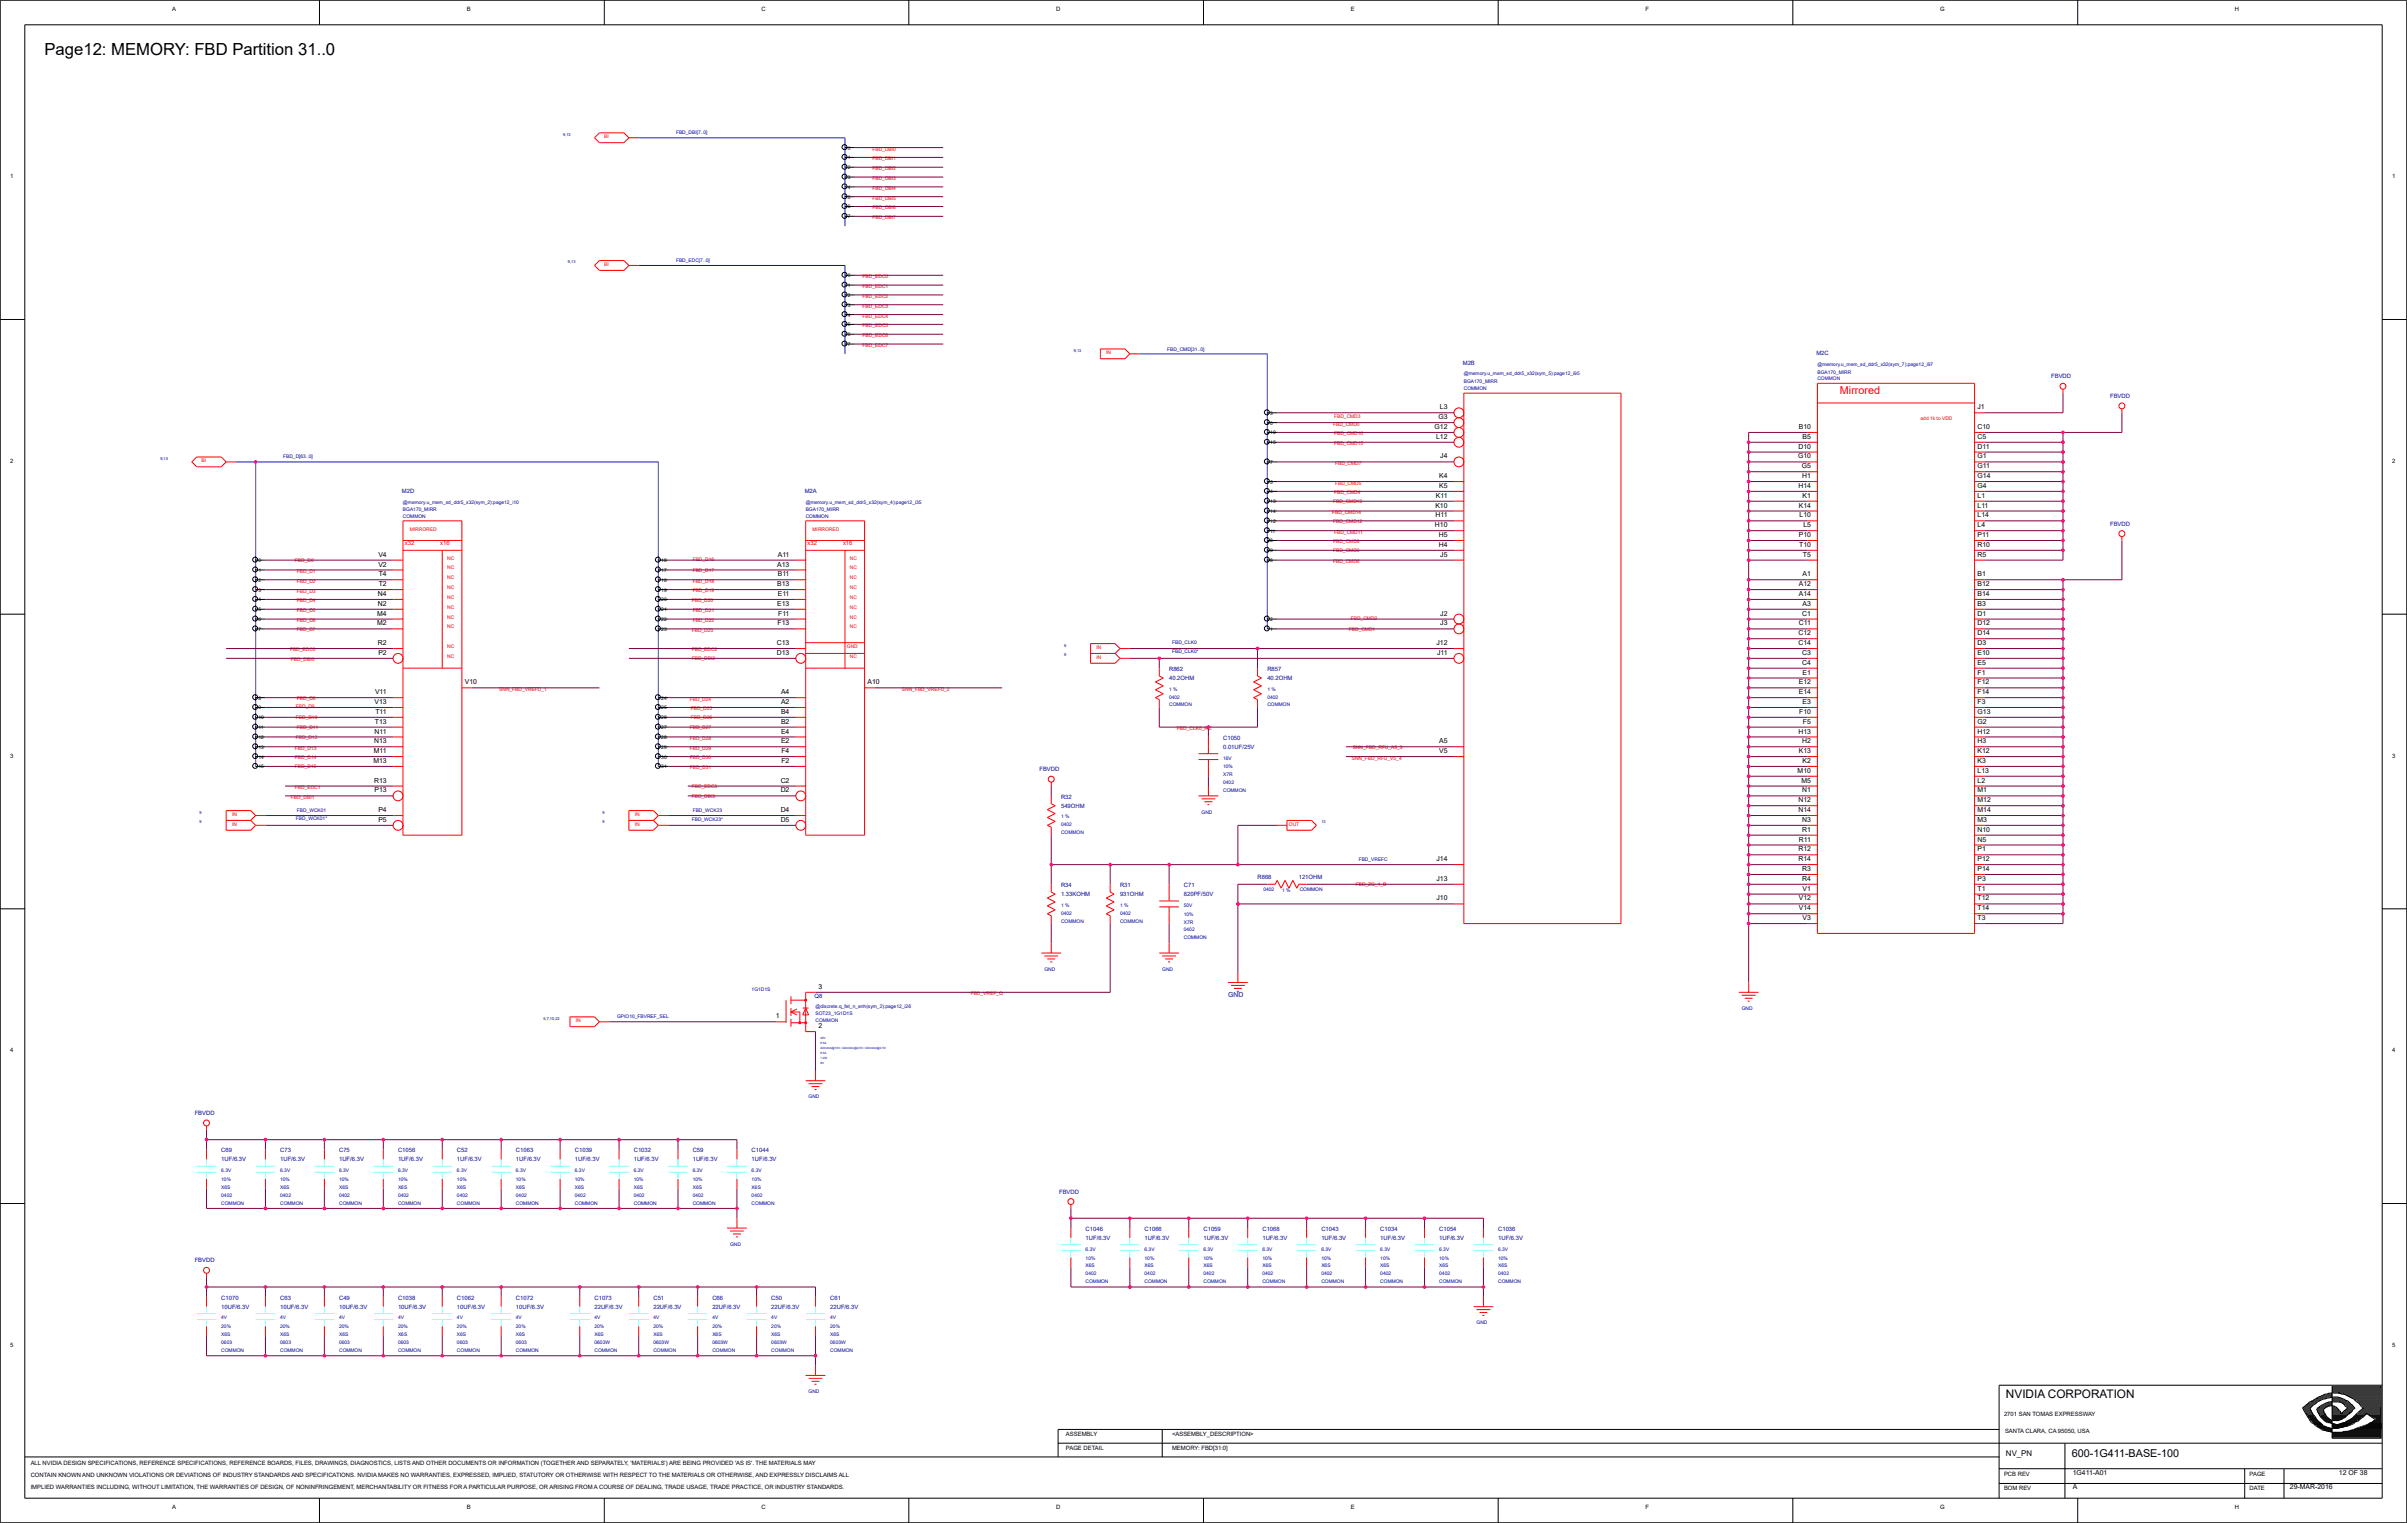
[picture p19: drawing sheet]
<svg xmlns="http://www.w3.org/2000/svg" width="271mm" height="172mm" viewBox="0 0 271 172" stroke-linecap="round" stroke-linejoin="round" font-family="sans-serif">
<defs><g id="words">
<text font-size="1.9" x="5" y="6.2">Page12: MEMORY: FBD Partition 31..0</text>
<text font-size="1.3" x="226.1" y="157.6">NVIDIA CORPORATION</text>
<text font-size="1.2" fill="#f00" x="207.4" y="44.4">Mirrored</text>
<text font-size="1.2" x="233.6" y="164.2">600-1G411-BASE-100</text>
<text font-size=".9" x="226.1" y="164.1">NV_PN</text>
<g font-size=".8">
<text x="162.2" y="47.3">G3</text>
<text x="162.3" y="46.1">L3</text>
<text x="222.9" y="46.1">J1</text>
<text x="161.7" y="48.4">G12</text>
<text x="161.9" y="49.5">L12</text>
<text x="162.2" y="53.9">K4</text>
<text x="162.4" y="51.7">J4</text>
<text x="202.7" y="51.7">G10</text>
<text x="202.7" y="50.6">D10</text>
<text x="202.8" y="48.4">B10</text>
<text x="203.1" y="52.8">G5</text>
<text x="203.2" y="53.9">H1</text>
<text x="203.2" y="49.5">B5</text>
<text x="222.9" y="53.9">G14</text>
<text x="222.9" y="52.8">G11</text>
<text x="222.9" y="51.7">G1</text>
<text x="222.9" y="50.6">D11</text>
<text x="222.9" y="49.5">C5</text>
<text x="222.9" y="48.4">C10</text>
<text x="161.8" y="59.4">H10</text>
<text x="161.8" y="57.2">K10</text>
<text x="161.8" y="58.3">H11</text>
<text x="161.9" y="56.1">K11</text>
<text x="162.2" y="55">K5</text>
<text x="202.7" y="55">H14</text>
<text x="202.8" y="57.2">K14</text>
<text x="202.9" y="58.3">L10</text>
<text x="203.2" y="56.1">K1</text>
<text x="203.3" y="59.4">L5</text>
<text x="222.9" y="59.4">L4</text>
<text x="222.9" y="58.3">L14</text>
<text x="222.9" y="57.2">L11</text>
<text x="222.9" y="56.1">L1</text>
<text x="222.9" y="55">G4</text>
<text x="42.7" y="63.9">V2</text>
<text x="42.7" y="62.8">V4</text>
<text x="42.7" y="65">T4</text>
<text x="87.6" y="63.9">A13</text>
<text x="87.7" y="65">B11</text>
<text x="87.7" y="62.8">A11</text>
<text x="162.2" y="61.6">H4</text>
<text x="162.2" y="60.5">H5</text>
<text x="162.4" y="62.8">J5</text>
<text x="202.8" y="60.5">P10</text>
<text x="202.8" y="61.6">T10</text>
<text x="203.2" y="65">A1</text>
<text x="203.3" y="62.8">T5</text>
<text x="222.9" y="65">B1</text>
<text x="222.9" y="62.8">R5</text>
<text x="222.9" y="61.6">R10</text>
<text x="222.9" y="60.5">P11</text>
<text x="42.5" y="70.5">M2</text>
<text x="42.5" y="69.4">M4</text>
<text x="42.6" y="68.3">N2</text>
<text x="42.6" y="67.2">N4</text>
<text x="42.7" y="66.1">T2</text>
<text x="87.6" y="68.3">E13</text>
<text x="87.6" y="66.1">B13</text>
<text x="87.7" y="70.5">F13</text>
<text x="87.7" y="67.2">E11</text>
<text x="87.7" y="69.4">F11</text>
<text x="162.4" y="70.5">J3</text>
<text x="162.4" y="69.4">J2</text>
<text x="202.7" y="71.6">C12</text>
<text x="202.8" y="67.2">A14</text>
<text x="202.8" y="66.1">A12</text>
<text x="202.8" y="70.5">C11</text>
<text x="203.2" y="69.4">C1</text>
<text x="203.2" y="68.3">A3</text>
<text x="222.9" y="71.6">D14</text>
<text x="222.9" y="70.5">D12</text>
<text x="222.9" y="69.4">D1</text>
<text x="222.9" y="68.3">B3</text>
<text x="222.9" y="67.2">B14</text>
<text x="222.9" y="66.1">B12</text>
<text x="42.6" y="72.7">R2</text>
<text x="42.7" y="73.8">P2</text>
<text x="52.4" y="77.2">V10</text>
<text x="87.6" y="73.8">D13</text>
<text x="87.6" y="72.7">C13</text>
<text x="97.8" y="77.2">A10</text>
<text x="161.9" y="72.7">J12</text>
<text x="162" y="73.8">J11</text>
<text x="202.7" y="72.7">C14</text>
<text x="202.8" y="77.2">E12</text>
<text x="203.2" y="74.9">C4</text>
<text x="203.2" y="73.8">C3</text>
<text x="203.2" y="76">E1</text>
<text x="222.9" y="77.2">F12</text>
<text x="222.9" y="76">F1</text>
<text x="222.9" y="74.9">E5</text>
<text x="222.9" y="73.8">E10</text>
<text x="222.9" y="72.7">D3</text>
<text x="42.2" y="83.8">N13</text>
<text x="42.2" y="79.4">V13</text>
<text x="42.2" y="82.7">N11</text>
<text x="42.3" y="81.6">T13</text>
<text x="42.3" y="78.3">V11</text>
<text x="42.3" y="80.5">T11</text>
<text x="88.1" y="83.8">E2</text>
<text x="88.1" y="82.7">E4</text>
<text x="88.1" y="81.6">B2</text>
<text x="88.1" y="80.5">B4</text>
<text x="88.1" y="79.4">A2</text>
<text x="88.1" y="78.3">A4</text>
<text x="162.2" y="83.8">A5</text>
<text x="202.7" y="82.7">H13</text>
<text x="202.8" y="78.3">E14</text>
<text x="202.8" y="80.5">F10</text>
<text x="203.2" y="83.8">H2</text>
<text x="203.2" y="79.4">E3</text>
<text x="203.3" y="81.6">F5</text>
<text x="222.9" y="83.8">H3</text>
<text x="222.9" y="82.7">H12</text>
<text x="222.9" y="81.6">G2</text>
<text x="222.9" y="80.5">G13</text>
<text x="222.9" y="79.4">F3</text>
<text x="222.9" y="78.3">F14</text>
<text x="42.1" y="86">M13</text>
<text x="42.1" y="84.9">M11</text>
<text x="42.2" y="88.2">R13</text>
<text x="42.2" y="89.3">P13</text>
<text x="88" y="89.3">D2</text>
<text x="88" y="88.2">C2</text>
<text x="88.1" y="86">F2</text>
<text x="88.1" y="84.9">F4</text>
<text x="162.2" y="84.9">V5</text>
<text x="202.6" y="87.1">M10</text>
<text x="202.8" y="84.9">K13</text>
<text x="203.1" y="88.2">M5</text>
<text x="203.2" y="89.3">N1</text>
<text x="203.2" y="86">K2</text>
<text x="222.9" y="89.3">M1</text>
<text x="222.9" y="88.2">L2</text>
<text x="222.9" y="87.1">L13</text>
<text x="222.9" y="86">K3</text>
<text x="222.9" y="84.9">K12</text>
<text x="42.7" y="92.7">P5</text>
<text x="42.7" y="91.5">P4</text>
<text x="88" y="92.7">D5</text>
<text x="88" y="91.5">D4</text>
<text x="202.7" y="96">R12</text>
<text x="202.7" y="91.5">N14</text>
<text x="202.7" y="90.4">N12</text>
<text x="202.8" y="94.9">R11</text>
<text x="203.2" y="93.8">R1</text>
<text x="203.2" y="92.7">N3</text>
<text x="222.9" y="96">P1</text>
<text x="222.9" y="94.9">N5</text>
<text x="222.9" y="93.8">N10</text>
<text x="222.9" y="92.7">M3</text>
<text x="222.9" y="91.5">M14</text>
<text x="222.9" y="90.4">M12</text>
<text x="161.9" y="101.5">J10</text>
<text x="161.9" y="99.3">J13</text>
<text x="161.9" y="97.1">J14</text>
<text x="202.7" y="97.1">R14</text>
<text x="202.8" y="101.5">V12</text>
<text x="203.2" y="99.3">R4</text>
<text x="203.2" y="98.2">R3</text>
<text x="203.2" y="100.4">V1</text>
<text x="222.9" y="101.5">T12</text>
<text x="222.9" y="100.4">T1</text>
<text x="222.9" y="99.3">P3</text>
<text x="222.9" y="98.2">P14</text>
<text x="222.9" y="97.1">P12</text>
<text x="202.8" y="102.6">V14</text>
<text x="203.2" y="103.7">V3</text>
<text x="222.9" y="103.7">T3</text>
<text x="222.9" y="102.6">T14</text>
<text x="92.3" y="111.5">3</text>
<text x="87.5" y="114.8">1</text>
<text x="92.3" y="115.9">2</text>
<text x="233.7" y="167.9">A</text>
<text x="233.7" y="166.2">1G411-A01</text>
<text x="258.1" y="167.9">29-MAR-2016</text>
<text x="263.7" y="166.2">12 OF 38</text>
</g>
<text font-size=".8" fill="#0000a0" x="138.4" y="112.4">GND</text>
<g font-size=".7">
<text x="19.4" y="1.2">A</text>
<text x="52.6" y="1.2">B</text>
<text x="85.8" y="1.2">C</text>
<text x="119.1" y="1.2">D</text>
<text x="152.3" y="1.2">E</text>
<text x="185.5" y="1.2">F</text>
<text x="218.7" y="1.2">G</text>
<text x="251.9" y="1.2">H</text>
<text x="1.1" y="20.1">1</text>
<text x="269.7" y="20.1">1</text>
<text x="1.1" y="52.2">2</text>
<text x="269.7" y="52.2">2</text>
<text x="1.1" y="85.4">3</text>
<text x="269.7" y="85.4">3</text>
<text x="1.1" y="118.6">4</text>
<text x="269.7" y="118.6">4</text>
<text x="1.1" y="151.8">5</text>
<text x="269.7" y="151.8">5</text>
<text x="120.2" y="161.9">ASSEMBLY</text>
<text x="132.1" y="161.9">&lt;ASSEMBLY_DESCRIPTION&gt;</text>
<text x="225.9" y="159.6">2701 SAN TOMAS EXPRESSWAY</text>
<text x="226" y="161.6">SANTA CLARA, CA 95050, USA</text>
<text x="3.5" y="165.1">ALL NVIDIA DESIGN SPECIFICATIONS, REFERENCE SPECIFICATIONS, REFERENCE BOARDS, FILES, DRAWINGS, DIAGNOSTICS, LISTS AND OTHER DOCUMENTS OR INFORMATION (TOGETHER AND SEPARATELY, 'MATERIALS') ARE BEING PROVIDED 'AS IS'. THE MATERIALS MAY</text>
<text x="3.5" y="167.9">IMPLIED WARRANTIES INCLUDING, WITHOUT LIMITATION, THE WARRANTIES OF DESIGN, OF NONINFRINGEMENT, MERCHANTABILITY OR FITNESS FOR A PARTICULAR PURPOSE, OR ARISING FROM A COURSE OF DEALING, TRADE USAGE, TRADE PRACTICE, OR INDUSTRY STANDARDS.</text>
<text x="3.5" y="166.5">CONTAIN KNOWN AND UNKNOWN VIOLATIONS OR DEVIATIONS OF INDUSTRY STANDARDS AND SPECIFICATIONS. NVIDIA MAKES NO WARRANTIES, EXPRESSED, IMPLIED, STATUTORY OR OTHERWISE WITH RESPECT TO THE MATERIALS OR OTHERWISE, AND EXPRESSLY DISCLAIMS ALL</text>
<text x="120.2" y="163.5">PAGE DETAIL</text>
<text x="132.1" y="163.5">MEMORY: FBD[31:0]</text>
<text x="225.9" y="166.3">PCB REV</text>
<text x="253.6" y="166.3">PAGE</text>
<text x="19.4" y="170.1">A</text>
<text x="52.6" y="170.1">B</text>
<text x="85.8" y="170.1">C</text>
<text x="119.1" y="170.1">D</text>
<text x="152.3" y="170.1">E</text>
<text x="185.5" y="170.1">F</text>
<text x="218.7" y="170.1">G</text>
<text x="225.9" y="168">BOM REV</text>
<text x="251.9" y="170.1">H</text>
<text x="253.6" y="168">DATE</text>
</g>
<g font-size=".7" fill="#0000a0">
<text x="164.9" y="41.1">M2B</text>
<text x="204.8" y="40">M2C</text>
<text x="231.2" y="42.7">FBVDD</text>
<text x="237.9" y="44.9">FBVDD</text>
<text x="45.3" y="55.6">M2D</text>
<text x="90.7" y="55.6">M2A</text>
<text x="237.9" y="59.3">FBVDD</text>
<text x="131.8" y="75.7">R862</text>
<text x="131.8" y="76.7">40.2OHM</text>
<text x="142.9" y="75.7">R857</text>
<text x="142.9" y="76.7">40.2OHM</text>
<text x="137.9" y="83.4">C1050</text>
<text x="117.2" y="86.9">FBVDD</text>
<text x="137.9" y="84.4">0.01UF/25V</text>
<text x="119.6" y="90.1">R32</text>
<text x="119.6" y="91">549OHM</text>
<text x="119.6" y="100">R34</text>
<text x="119.6" y="101">1.33KOHM</text>
<text x="126.3" y="100">R31</text>
<text x="126.3" y="101">931OHM</text>
<text x="133.5" y="100">C71</text>
<text x="133.5" y="101">820PF/50V</text>
<text x="141.8" y="99.1">R868</text>
<text x="146.4" y="99.1">121OHM</text>
<text x="91.8" y="112.5">Q8</text>
<text x="22" y="125.7">FBVDD</text>
<text x="24.9" y="129.9">C69</text>
<text x="24.9" y="130.9">1UF/6.3V</text>
<text x="31.6" y="129.9">C73</text>
<text x="31.6" y="130.9">1UF/6.3V</text>
<text x="38.2" y="129.9">C75</text>
<text x="38.2" y="130.9">1UF/6.3V</text>
<text x="44.9" y="129.9">C1056</text>
<text x="44.9" y="130.9">1UF/6.3V</text>
<text x="51.5" y="129.9">C52</text>
<text x="51.5" y="130.9">1UF/6.3V</text>
<text x="58.2" y="129.9">C1063</text>
<text x="58.2" y="130.9">1UF/6.3V</text>
<text x="64.8" y="129.9">C1039</text>
<text x="64.8" y="130.9">1UF/6.3V</text>
<text x="71.4" y="129.9">C1032</text>
<text x="71.4" y="130.9">1UF/6.3V</text>
<text x="78.1" y="129.9">C59</text>
<text x="78.1" y="130.9">1UF/6.3V</text>
<text x="84.7" y="129.9">C1044</text>
<text x="84.7" y="130.9">1UF/6.3V</text>
<text x="119.4" y="134.6">FBVDD</text>
<text x="22" y="142.3">FBVDD</text>
<text x="122.4" y="138.8">C1046</text>
<text x="122.4" y="139.8">1UF/6.3V</text>
<text x="129" y="138.8">C1066</text>
<text x="129" y="139.8">1UF/6.3V</text>
<text x="135.7" y="138.8">C1059</text>
<text x="135.7" y="139.8">1UF/6.3V</text>
<text x="142.3" y="138.8">C1068</text>
<text x="142.3" y="139.8">1UF/6.3V</text>
<text x="149" y="138.8">C1043</text>
<text x="149" y="139.8">1UF/6.3V</text>
<text x="155.6" y="138.8">C1034</text>
<text x="155.6" y="139.8">1UF/6.3V</text>
<text x="162.2" y="138.8">C1054</text>
<text x="162.2" y="139.8">1UF/6.3V</text>
<text x="168.9" y="138.8">C1036</text>
<text x="168.9" y="139.8">1UF/6.3V</text>
<text x="24.9" y="146.5">C1070</text>
<text x="24.9" y="147.5">10UF/6.3V</text>
<text x="31.6" y="146.5">C63</text>
<text x="31.6" y="147.5">10UF/6.3V</text>
<text x="38.2" y="146.5">C49</text>
<text x="38.2" y="147.5">10UF/6.3V</text>
<text x="44.9" y="146.5">C1038</text>
<text x="44.9" y="147.5">10UF/6.3V</text>
<text x="51.5" y="146.5">C1062</text>
<text x="51.5" y="147.5">10UF/6.3V</text>
<text x="58.2" y="146.5">C1072</text>
<text x="58.2" y="147.5">10UF/6.3V</text>
<text x="67" y="146.5">C1073</text>
<text x="67" y="147.5">22UF/6.3V</text>
<text x="73.7" y="146.5">C51</text>
<text x="73.7" y="147.5">22UF/6.3V</text>
<text x="80.3" y="146.5">C66</text>
<text x="80.3" y="147.5">22UF/6.3V</text>
<text x="86.9" y="146.5">C50</text>
<text x="86.9" y="147.5">22UF/6.3V</text>
<text x="93.6" y="146.5">C61</text>
<text x="93.6" y="147.5">22UF/6.3V</text>
</g>
<g font-size=".7" fill="#f00">
<text x="45.6" y="61.5">x32</text>
<text x="49.6" y="61.5">x16</text>
<text x="91" y="61.5">x32</text>
<text x="95" y="61.5">x16</text>
</g>
<g font-size=".6" fill="#f00">
<text x="68.1" y="15.6">BI</text>
<text x="98.4" y="17">FBD_DBI0</text>
<text x="98.4" y="18.1">FBD_DBI1</text>
<text x="98.4" y="19.2">FBD_DBI2</text>
<text x="98.4" y="20.3">FBD_DBI3</text>
<text x="98.4" y="21.4">FBD_DBI4</text>
<text x="98.4" y="22.5">FBD_DBI5</text>
<text x="98.4" y="23.6">FBD_DBI6</text>
<text x="68.1" y="30">BI</text>
<text x="98.4" y="24.7">FBD_DBI7</text>
<text x="97.2" y="31.4">FBD_EDC0</text>
<text x="97.2" y="32.5">FBD_EDC1</text>
<text x="97.2" y="33.6">FBD_EDC2</text>
<text x="97.2" y="34.7">FBD_EDC3</text>
<text x="97.2" y="35.8">FBD_EDC4</text>
<text x="97.2" y="36.9">FBD_EDC5</text>
<text x="97.2" y="38">FBD_EDC6</text>
<text x="97.2" y="39.1">FBD_EDC7</text>
<text x="124.7" y="39.9">IN</text>
<text x="150.3" y="48">FBD_CMD0</text>
<text x="150.4" y="47.1">FBD_CMD3</text>
<text x="216.5" y="47.4">add 1k to VDD</text>
<text x="22.7" y="52.1">BI</text>
<text x="150.4" y="49.1">FBD_CMD10</text>
<text x="150.4" y="50.2">FBD_CMD15</text>
<text x="150.5" y="52.4">FBD_CMD7</text>
<text x="46.2" y="59.9">MIRRORED</text>
<text x="91.6" y="59.9">MIRRORED</text>
<text x="150.2" y="57.9">FBD_CMD14</text>
<text x="150.3" y="58.9">FBD_CMD12</text>
<text x="150.3" y="56.7">FBD_CMD13</text>
<text x="150.4" y="55.7">FBD_CMD4</text>
<text x="150.5" y="54.6">FBD_CMD5</text>
<text x="33.2" y="63.4">FBD_D0</text>
<text x="33.5" y="64.6">FBD_D1</text>
<text x="33.5" y="65.7">FBD_D2</text>
<text x="50.4" y="65.3">NC</text>
<text x="50.4" y="63.1">NC</text>
<text x="50.4" y="64.2">NC</text>
<text x="78.1" y="63.3">FBD_D16</text>
<text x="78.1" y="64.5">FBD_D17</text>
<text x="78.1" y="65.7">FBD_D18</text>
<text x="95.8" y="64.2">NC</text>
<text x="95.8" y="65.3">NC</text>
<text x="95.8" y="63.1">NC</text>
<text x="150.3" y="63.5">FBD_CMD6</text>
<text x="150.3" y="61.3">FBD_CMD8</text>
<text x="150.3" y="62.3">FBD_CMD9</text>
<text x="150.4" y="60.2">FBD_CMD11</text>
<text x="33.5" y="66.8">FBD_D3</text>
<text x="33.5" y="67.9">FBD_D4</text>
<text x="33.5" y="69">FBD_D5</text>
<text x="33.5" y="70.1">FBD_D6</text>
<text x="33.5" y="71.1">FBD_D7</text>
<text x="50.4" y="70.8">NC</text>
<text x="50.4" y="68.6">NC</text>
<text x="50.4" y="69.7">NC</text>
<text x="50.4" y="67.5">NC</text>
<text x="50.4" y="66.4">NC</text>
<text x="78" y="67.9">FBD_D20</text>
<text x="78" y="71.2">FBD_D23</text>
<text x="78.1" y="66.7">FBD_D19</text>
<text x="78.1" y="69">FBD_D21</text>
<text x="78.1" y="70.1">FBD_D22</text>
<text x="95.8" y="67.5">NC</text>
<text x="95.8" y="68.6">NC</text>
<text x="95.8" y="66.4">NC</text>
<text x="95.8" y="69.7">NC</text>
<text x="95.8" y="70.8">NC</text>
<text x="152.1" y="71.1">FBD_CMD1</text>
<text x="152.3" y="69.9">FBD_CMD2</text>
<text x="32.7" y="73.4">FBD_EDC0</text>
<text x="32.8" y="74.5">FBD_DBI0</text>
<text x="50.4" y="74.2">NC</text>
<text x="50.4" y="73.1">NC</text>
<text x="56.3" y="77.9">SNN_FBD_VREFD_1</text>
<text x="78" y="74.4">FBD_DBI2</text>
<text x="78" y="73.3">FBD_EDC2</text>
<text x="95.5" y="73.1">GND</text>
<text x="95.8" y="74.2">NC</text>
<text x="101.7" y="77.9">SNN_FBD_VREFD_2</text>
<text x="123.6" y="74.3">IN</text>
<text x="123.6" y="73.2">IN</text>
<text x="33.4" y="81.1">FBD_D10</text>
<text x="33.4" y="83.3">FBD_D12</text>
<text x="33.4" y="79.9">FBD_D9</text>
<text x="33.5" y="82.2">FBD_D11</text>
<text x="33.5" y="78.9">FBD_D8</text>
<text x="77.8" y="79">FBD_D24</text>
<text x="77.8" y="82.2">FBD_D27</text>
<text x="77.8" y="83.4">FBD_D28</text>
<text x="77.9" y="80.1">FBD_D25</text>
<text x="77.9" y="81.1">FBD_D26</text>
<text x="132.7" y="82.3">FBD_CLK0_RC</text>
<text x="33.2" y="84.5">FBD_D13</text>
<text x="33.2" y="85.5">FBD_D14</text>
<text x="33.2" y="86.6">FBD_D15</text>
<text x="33.2" y="88.9">FBD_EDC1</text>
<text x="77.8" y="84.5">FBD_D29</text>
<text x="77.8" y="85.5">FBD_D30</text>
<text x="77.8" y="86.7">FBD_D31</text>
<text x="78" y="89.9">FBD_DBI3</text>
<text x="78" y="88.8">FBD_EDC3</text>
<text x="152.4" y="85.6">SNN_FBD_RFU_V5_4</text>
<text x="152.5" y="84.4">SNN_FBD_RFU_A5_3</text>
<text x="26.2" y="93.1">IN</text>
<text x="26.2" y="92">IN</text>
<text x="32.8" y="90.1">FBD_DBI1</text>
<text x="71.6" y="93.1">IN</text>
<text x="71.6" y="92">IN</text>
<text x="145.3" y="93.1">OUT</text>
<text x="152.8" y="99.9">FBD_ZQ_1_B</text>
<text x="109.4" y="112.2">FBD_VREF_Q</text>
<text x="64.9" y="115.2">IN</text>
</g>
<g font-size=".6" fill="#0000a0">
<text x="76.2" y="15.1">FBD_DBI[7..0]</text>
<text x="76.2" y="29.5">FBD_EDC[7..0]</text>
<text x="131.6" y="39.6">FBD_CMD[31..0]</text>
<text x="204.9" y="41.2">@memory.u_mem_sd_ddr5_x32(sym_7):page12_i97</text>
<text x="165" y="42.3">@memory.u_mem_sd_ddr5_x32(sym_5):page12_i95</text>
<text x="165" y="43.2">BGA170_MIRR</text>
<text x="165" y="44">COMMON</text>
<text x="204.9" y="42.1">BGA170_MIRR</text>
<text x="204.9" y="42.9">COMMON</text>
<text x="31.9" y="51.6">FBD_D[63..0]</text>
<text x="45.4" y="57.6">BGA170_MIRR</text>
<text x="45.4" y="58.4">COMMON</text>
<text x="45.4" y="56.8">@memory.u_mem_sd_ddr5_x32(sym_2):page12_i10</text>
<text x="90.8" y="56.8">@memory.u_mem_sd_ddr5_x32(sym_4):page12_i35</text>
<text x="90.8" y="58.4">COMMON</text>
<text x="90.8" y="57.6">BGA170_MIRR</text>
<text x="131.8" y="77.9">1 %</text>
<text x="132.1" y="73.7">FBD_CLK0*</text>
<text x="132.1" y="72.6">FBD_CLK0</text>
<text x="142.9" y="77.9">1 %</text>
<text x="131.8" y="78.8">0402</text>
<text x="131.8" y="79.6">COMMON</text>
<text x="142.9" y="78.8">0402</text>
<text x="142.9" y="79.6">COMMON</text>
<text x="137.9" y="89.3">COMMON</text>
<text x="137.9" y="85.6">16V</text>
<text x="137.9" y="86.6">10%</text>
<text x="137.9" y="88.4">0402</text>
<text x="137.9" y="87.5">X7R</text>
<text x="33.4" y="92.5">FBD_WCK01*</text>
<text x="33.5" y="91.5">FBD_WCK01</text>
<text x="78" y="92.6">FBD_WCK23*</text>
<text x="78.1" y="91.5">FBD_WCK23</text>
<text x="119.6" y="94">COMMON</text>
<text x="119.6" y="93.2">0402</text>
<text x="119.6" y="92.3">1 %</text>
<text x="135.4" y="91.7">GND</text>
<text x="142.4" y="100.5">0402</text>
<text x="144.5" y="100.6">1 %</text>
<text x="146.5" y="100.5">COMMON</text>
<text x="153.2" y="97">FBD_VREFC</text>
<text x="119.6" y="104">COMMON</text>
<text x="119.6" y="103.1">0402</text>
<text x="119.6" y="102.2">1 %</text>
<text x="126.3" y="104">COMMON</text>
<text x="126.3" y="102.2">1 %</text>
<text x="126.3" y="103.1">0402</text>
<text x="133.5" y="103.2">10%</text>
<text x="133.5" y="102.2">50V</text>
<text x="133.5" y="105.9">COMMON</text>
<text x="133.5" y="105">0402</text>
<text x="133.5" y="104.1">X7R</text>
<text x="84.7" y="111.8">1G1D1S</text>
<text x="91.9" y="113.6">@discrete.q_fet_n_enh(sym_2):page12_i26</text>
<text x="117.7" y="109.4">GND</text>
<text x="131" y="109.4">GND</text>
<text x="196.4" y="113.9">GND</text>
<text x="69.6" y="114.7">GPIO10_FBVREF_SEL</text>
<text x="91.9" y="115.2">COMMON</text>
<text x="91.9" y="114.4">SOT23_1G1D1S</text>
<text x="91.2" y="123.8">GND</text>
<text x="24.9" y="134.9">0402</text>
<text x="24.9" y="135.8">COMMON</text>
<text x="24.9" y="134">X6S</text>
<text x="24.9" y="133.1">10%</text>
<text x="24.9" y="132.1">6.3V</text>
<text x="31.6" y="133.1">10%</text>
<text x="31.6" y="132.1">6.3V</text>
<text x="31.6" y="135.8">COMMON</text>
<text x="31.6" y="134.9">0402</text>
<text x="31.6" y="134">X6S</text>
<text x="38.2" y="134">X6S</text>
<text x="38.2" y="134.9">0402</text>
<text x="38.2" y="135.8">COMMON</text>
<text x="38.2" y="132.1">6.3V</text>
<text x="38.2" y="133.1">10%</text>
<text x="44.9" y="134.9">0402</text>
<text x="44.9" y="135.8">COMMON</text>
<text x="44.9" y="132.1">6.3V</text>
<text x="44.9" y="133.1">10%</text>
<text x="44.9" y="134">X6S</text>
<text x="51.5" y="135.8">COMMON</text>
<text x="51.5" y="134">X6S</text>
<text x="51.5" y="134.9">0402</text>
<text x="51.5" y="133.1">10%</text>
<text x="51.5" y="132.1">6.3V</text>
<text x="58.2" y="135.8">COMMON</text>
<text x="58.2" y="133.1">10%</text>
<text x="58.2" y="134.9">0402</text>
<text x="58.2" y="132.1">6.3V</text>
<text x="58.2" y="134">X6S</text>
<text x="64.8" y="134.9">0402</text>
<text x="64.8" y="135.8">COMMON</text>
<text x="64.8" y="134">X6S</text>
<text x="64.8" y="132.1">6.3V</text>
<text x="64.8" y="133.1">10%</text>
<text x="71.4" y="133.1">10%</text>
<text x="71.4" y="134.9">0402</text>
<text x="71.4" y="135.8">COMMON</text>
<text x="71.4" y="132.1">6.3V</text>
<text x="71.4" y="134">X6S</text>
<text x="78.1" y="132.1">6.3V</text>
<text x="78.1" y="133.1">10%</text>
<text x="78.1" y="134">X6S</text>
<text x="78.1" y="135.8">COMMON</text>
<text x="78.1" y="134.9">0402</text>
<text x="84.7" y="132.1">6.3V</text>
<text x="84.7" y="134.9">0402</text>
<text x="84.7" y="135.8">COMMON</text>
<text x="84.7" y="134">X6S</text>
<text x="84.7" y="133.1">10%</text>
<text x="82.3" y="140.4">GND</text>
<text x="122.4" y="142">10%</text>
<text x="122.4" y="143.8">0402</text>
<text x="122.4" y="142.9">X6S</text>
<text x="122.4" y="141">6.3V</text>
<text x="129" y="143.8">0402</text>
<text x="129" y="142">10%</text>
<text x="129" y="142.9">X6S</text>
<text x="129" y="141">6.3V</text>
<text x="135.7" y="143.8">0402</text>
<text x="135.7" y="142.9">X6S</text>
<text x="135.7" y="142">10%</text>
<text x="135.7" y="141">6.3V</text>
<text x="142.3" y="143.8">0402</text>
<text x="142.3" y="142">10%</text>
<text x="142.3" y="142.9">X6S</text>
<text x="142.3" y="141">6.3V</text>
<text x="149" y="143.8">0402</text>
<text x="149" y="142.9">X6S</text>
<text x="149" y="142">10%</text>
<text x="149" y="141">6.3V</text>
<text x="155.6" y="143.8">0402</text>
<text x="155.6" y="142">10%</text>
<text x="155.6" y="142.9">X6S</text>
<text x="155.6" y="141">6.3V</text>
<text x="162.2" y="143.8">0402</text>
<text x="162.2" y="142">10%</text>
<text x="162.2" y="142.9">X6S</text>
<text x="162.2" y="141">6.3V</text>
<text x="168.9" y="143.8">0402</text>
<text x="168.9" y="142.9">X6S</text>
<text x="168.9" y="142">10%</text>
<text x="168.9" y="141">6.3V</text>
<text x="24.9" y="149.7">20%</text>
<text x="24.9" y="148.7">4V</text>
<text x="31.6" y="148.7">4V</text>
<text x="31.6" y="149.7">20%</text>
<text x="38.2" y="148.7">4V</text>
<text x="38.2" y="149.7">20%</text>
<text x="44.9" y="148.7">4V</text>
<text x="44.9" y="149.7">20%</text>
<text x="51.5" y="149.7">20%</text>
<text x="51.5" y="148.7">4V</text>
<text x="58.2" y="149.7">20%</text>
<text x="58.2" y="148.7">4V</text>
<text x="67" y="148.7">4V</text>
<text x="67" y="149.7">20%</text>
<text x="73.7" y="149.7">20%</text>
<text x="73.7" y="148.7">4V</text>
<text x="80.3" y="148.7">4V</text>
<text x="80.3" y="149.7">20%</text>
<text x="86.9" y="148.7">4V</text>
<text x="86.9" y="149.7">20%</text>
<text x="93.6" y="148.7">4V</text>
<text x="93.6" y="149.7">20%</text>
<text x="122.4" y="144.6">COMMON</text>
<text x="129" y="144.6">COMMON</text>
<text x="135.7" y="144.6">COMMON</text>
<text x="142.3" y="144.6">COMMON</text>
<text x="149" y="144.6">COMMON</text>
<text x="155.6" y="144.6">COMMON</text>
<text x="162.2" y="144.6">COMMON</text>
<text x="166.5" y="149.3">GND</text>
<text x="168.9" y="144.6">COMMON</text>
<text x="24.9" y="151.5">0603</text>
<text x="24.9" y="152.4">COMMON</text>
<text x="24.9" y="150.6">X6S</text>
<text x="31.6" y="150.6">X6S</text>
<text x="31.6" y="151.5">0603</text>
<text x="31.6" y="152.4">COMMON</text>
<text x="38.2" y="150.6">X6S</text>
<text x="38.2" y="151.5">0603</text>
<text x="38.2" y="152.4">COMMON</text>
<text x="44.9" y="150.6">X6S</text>
<text x="44.9" y="152.4">COMMON</text>
<text x="44.9" y="151.5">0603</text>
<text x="51.5" y="152.4">COMMON</text>
<text x="51.5" y="151.5">0603</text>
<text x="51.5" y="150.6">X6S</text>
<text x="58.2" y="151.5">0603</text>
<text x="58.2" y="152.4">COMMON</text>
<text x="58.2" y="150.6">X6S</text>
<text x="67" y="150.6">X6S</text>
<text x="67" y="151.5">0603W</text>
<text x="67" y="152.4">COMMON</text>
<text x="73.7" y="150.6">X6S</text>
<text x="73.7" y="152.4">COMMON</text>
<text x="73.7" y="151.5">0603W</text>
<text x="80.3" y="150.6">X6S</text>
<text x="80.3" y="151.5">0603W</text>
<text x="80.3" y="152.4">COMMON</text>
<text x="86.9" y="152.4">COMMON</text>
<text x="86.9" y="151.5">0603W</text>
<text x="86.9" y="150.6">X6S</text>
<text x="93.6" y="150.6">X6S</text>
<text x="93.6" y="151.5">0603W</text>
<text x="93.6" y="152.4">COMMON</text>
<text x="91.2" y="157">GND</text>
</g>
<g font-size=".6">
<text x="95.6" y="18">1</text>
<text x="95.6" y="16.9">0</text>
<text x="95.6" y="23.5">6</text>
<text x="95.6" y="22.4">5</text>
<text x="95.6" y="21.3">4</text>
<text x="95.6" y="20.2">3</text>
<text x="95.6" y="19.1">2</text>
<text x="95.6" y="24.6">7</text>
<text x="95.6" y="35.7">4</text>
<text x="95.6" y="34.6">3</text>
<text x="95.6" y="33.5">2</text>
<text x="95.6" y="32.4">1</text>
<text x="95.6" y="31.3">0</text>
<text x="95.6" y="39">7</text>
<text x="95.6" y="37.9">6</text>
<text x="95.6" y="36.8">5</text>
<text x="143.2" y="47.9">0</text>
<text x="143.2" y="46.8">3</text>
<text x="143.2" y="52.3">7</text>
<text x="143.2" y="50.1">15</text>
<text x="143.2" y="49">10</text>
<text x="143.2" y="58.9">12</text>
<text x="143.2" y="57.8">14</text>
<text x="143.2" y="56.7">13</text>
<text x="143.2" y="55.6">4</text>
<text x="143.2" y="54.5">5</text>
<text x="29.1" y="65.6">2</text>
<text x="29.1" y="64.5">1</text>
<text x="29.1" y="63.4">0</text>
<text x="74.5" y="65.6">18</text>
<text x="74.5" y="64.5">17</text>
<text x="74.5" y="63.4">16</text>
<text x="143.2" y="63.4">6</text>
<text x="143.2" y="62.3">9</text>
<text x="143.2" y="61.2">8</text>
<text x="143.2" y="60">11</text>
<text x="29.1" y="71.1">7</text>
<text x="29.1" y="70">6</text>
<text x="29.1" y="68.9">5</text>
<text x="29.1" y="67.8">4</text>
<text x="29.1" y="66.7">3</text>
<text x="74.5" y="71.1">23</text>
<text x="74.5" y="70">22</text>
<text x="74.5" y="68.9">21</text>
<text x="74.5" y="67.8">20</text>
<text x="74.5" y="66.7">19</text>
<text x="143.2" y="71.1">1</text>
<text x="143.2" y="70">2</text>
<text x="29.1" y="83.3">12</text>
<text x="29.1" y="82.2">11</text>
<text x="29.1" y="81.1">10</text>
<text x="29.1" y="80">9</text>
<text x="29.1" y="78.9">8</text>
<text x="74.5" y="83.3">28</text>
<text x="74.5" y="82.2">27</text>
<text x="74.5" y="81.1">26</text>
<text x="74.5" y="80">25</text>
<text x="74.5" y="78.9">24</text>
<text x="29.1" y="86.6">15</text>
<text x="29.1" y="85.5">14</text>
<text x="29.1" y="84.4">13</text>
<text x="74.5" y="86.6">31</text>
<text x="74.5" y="85.5">30</text>
<text x="74.5" y="84.4">29</text>
</g>
<g font-size=".4" fill="#0000a0">
<text x="63.5" y="15.3">9,13</text>
<text x="64" y="29.7">9,13</text>
<text x="121.1" y="39.7">9,13</text>
<text x="18.1" y="51.8">9,13</text>
<text x="119.9" y="74">9</text>
<text x="119.9" y="72.9">9</text>
<text x="22.5" y="92.8">9</text>
<text x="22.5" y="91.7">9</text>
<text x="67.9" y="92.8">9</text>
<text x="67.9" y="91.7">9</text>
<text x="149" y="92.8">13</text>
<text x="61.3" y="115">5,7,10,22</text>
</g>
<g font-size=".3" fill="#0000a0">
<text x="92.5" y="117.7">6.5A</text>
<text x="92.5" y="119.4">1.4W</text>
<text x="92.5" y="118.3">22mohm@10V / 22mohm@4.5V / 22mohm@2.5V</text>
<text x="92.5" y="118.8">6.5A</text>
<text x="92.5" y="117.2">20V</text>
<text x="92.5" y="119.9">8V</text>
</g>
</g></defs>
<g fill="none" stroke="#80ffff" stroke-width=".11">
<path d="M22.2 131.5h2.2M22.2 132.1h2.2M23.3 130.7v.8M23.3 132.1v.8M28.8 131.5h2.2M28.8 132.1h2.2M29.9 130.7v.8M29.9 132.1v.8M35.5 131.5h2.2M35.5 132.1h2.2M36.6 130.7v.8M36.6 132.1v.8"/>
<path d="M42.1 131.5h2.2M42.1 132.1h2.2M43.2 130.7v.8M43.2 132.1v.8M48.7 131.5h2.3M48.7 132.1h2.3M49.9 130.7v.8M49.9 132.1v.8M55.4 131.5h2.2M55.4 132.1h2.2M56.5 130.7v.8M56.5 132.1v.8"/>
<path d="M62 131.5h2.3M62 132.1h2.3M63.1 130.7v.8M63.1 132.1v.8M68.7 131.5h2.2M68.7 132.1h2.2M69.8 130.7v.8M69.8 132.1v.8M75.3 131.5h2.2M75.3 132.1h2.2M76.4 130.7v.8M76.4 132.1v.8"/>
<path d="M82 131.5h2.2M82 132.1h2.2M83.1 130.7v.8M83.1 132.1v.8M120.7 139.5v.8M127.4 139.5v.8M134 139.5v.8M140.7 139.5v.8M147.3 139.5v.8M153.9 139.5v.8M160.6 139.5v.8M167.2 139.5v.8"/>
<path d="M22.2 148.1h2.2M22.2 148.7h2.2M23.3 147.3v.8M23.3 148.7v.8M28.8 148.1h2.2M28.8 148.7h2.2M29.9 147.3v.8M29.9 148.7v.8M35.5 148.1h2.2M35.5 148.7h2.2M36.6 147.3v.8M36.6 148.7v.8"/>
<path d="M42.1 148.1h2.2M42.1 148.7h2.2M43.2 147.3v.8M43.2 148.7v.8M48.7 148.1h2.3M48.7 148.7h2.3M49.9 147.3v.8M49.9 148.7v.8M55.4 148.1h2.2M55.4 148.7h2.2M56.5 147.3v.8M56.5 148.7v.8"/>
<path d="M64.3 148.1h2.2M64.3 148.7h2.2M65.4 147.3v.8M65.4 148.7v.8M70.9 148.1h2.2M70.9 148.7h2.2M72 147.3v.8M72 148.7v.8M77.5 148.1h2.3M77.5 148.7h2.3M78.6 147.3v.8M78.6 148.7v.8"/>
<path d="M84.2 148.1h2.2M84.2 148.7h2.2M85.3 147.3v.8M85.3 148.7v.8M90.8 148.1h2.2M90.8 148.7h2.2M91.9 147.3v.8M91.9 148.7v.8M119.6 140.3h2.2M119.6 141h2.2M120.7 141v.8M126.3 140.3h2.2"/>
<path d="M126.3 141h2.2M127.4 141v.8M132.9 140.3h2.2M132.9 141h2.2M134 141v.8M139.5 140.3h2.3M139.5 141h2.3M140.7 141v.8M146.2 140.3h2.2M146.2 141h2.2M147.3 141v.8M152.8 140.3h2.2"/>
<path d="M152.8 141h2.2M153.9 141v.8M159.5 140.3h2.2M159.5 141h2.2M160.6 141v.8M166.1 140.3h2.2M166.1 141h2.2M167.2 141v.8"/>
</g>
<g fill="none" stroke="#f00" stroke-width=".11">
<path d="M67.6 16.1h2.7M67.6 15h2.7M70.9 15.5h1.1M67.6 30.5h2.7M67.6 29.4h2.7M70.9 29.9h1.1M126.8 39.3h-2.8v1.1h2.8M127.4 39.9h1.1M22.2 52.6h2.7M22.2 51.5h2.7M25.5 52.1h1.1M45.4 58.7h6.7v35.4h-6.7z"/>
<path d="M90.8 58.7h6.7v35.4h-6.7zM163.9 58.7h1.1M163.9 57.6h1.1M163.9 59.8h1.1M163.9 56.5h1.1M163.9 55.4h1.1M163.9 54.3h1.1M165 44.3h17.7v59.8h-17.7zM203.8 58.7h1.1M203.8 57.6h1.1M203.8 59.8h1.1M203.8 56.5h1.1"/>
<path d="M203.8 55.4h1.1M203.8 54.3h1.1M203.8 53.2h1.1M203.8 52.1h1.1M203.8 51h1.1M203.8 49.9h1.1M203.8 48.7h1.1M204.9 43.2h17.7v62h-17.7zM204.9 45.4h17.7M222.6 58.7h1.1M222.6 57.6h1.1M222.6 59.8h1.1"/>
<path d="M222.6 56.5h1.1M222.6 55.4h1.1M222.6 54.3h1.1M222.6 53.2h1.1M222.6 52.1h1.1M222.6 51h1.1M222.6 49.9h1.1M222.6 48.7h1.1M222.6 46.5h1.1M232.6 43.9v.4M239.2 46.1v.4M44.3 73.1h1.1"/>
<path d="M44.3 79.8h1.1M44.3 78.6h1.1M44.3 70.9h1.1M44.3 69.8h1.1M44.3 68.7h1.1M44.3 67.6h1.1M44.3 66.5h1.1M44.3 65.4h1.1M44.3 64.3h1.1M44.3 63.1h1.1M45.4 60.9h6.7M45.4 75.3h6.7"/>
<path d="M45.4 62h6.7M49.9 62v13.3M52.1 77.5h1.1M89.7 73.1h1.1M89.7 79.8h1.1M89.7 78.6h1.1M89.7 70.9h1.1M89.7 69.8h1.1M89.7 68.7h1.1M89.7 67.6h1.1M89.7 66.5h1.1M89.7 65.4h1.1"/>
<path d="M89.7 64.3h1.1M89.7 63.1h1.1M90.8 72.4h6.7M90.8 73.7h6.7M90.8 60.9h6.7M90.8 75.3h6.7M90.8 62h6.7M95.3 62v13.3M97.5 77.5h1.1M122.9 73.7h2.8M125.7 72.6h-2.8v2.2h2.8M126.3 73.1h1.1"/>
<path d="M126.3 74.2h1.1M130.7 75.3v.9M130.7 78.9v.9M141.8 75.3v.9M141.8 78.9v.9M163.9 60.9h1.1M163.9 62h1.1M163.9 73.1h1.1M163.9 63.1h1.1M203.8 60.9h1.1M203.8 75.3h1.1M203.8 62h1.1"/>
<path d="M203.8 73.1h1.1M203.8 79.8h1.1M203.8 78.6h1.1M203.8 70.9h1.1M203.8 69.8h1.1M203.8 68.7h1.1M203.8 67.6h1.1M203.8 66.5h1.1M203.8 65.4h1.1M203.8 63.1h1.1M203.8 77.5h1.1M203.8 76.4h1.1"/>
<path d="M203.8 74.2h1.1M203.8 72h1.1M222.6 60.9h1.1M222.6 75.3h1.1M222.6 62h1.1M222.6 73.1h1.1M222.6 79.8h1.1M222.6 78.6h1.1M222.6 70.9h1.1M222.6 69.8h1.1M222.6 68.7h1.1M222.6 67.6h1.1"/>
<path d="M222.6 66.5h1.1M222.6 65.4h1.1M222.6 63.1h1.1M222.6 77.5h1.1M222.6 76.4h1.1M222.6 74.2h1.1M222.6 72h1.1M239.2 60.5v.4M25.5 92.5h2.8M28.3 91.4h-2.8v2.2h2.8M28.8 91.9h1.1M28.8 93h1.1"/>
<path d="M44.3 91.9h1.1M44.3 88.6h1.1M44.3 86.4h1.1M44.3 85.3h1.1M44.3 84.2h1.1M44.3 83.1h1.1M44.3 82h1.1M44.3 80.9h1.1M70.9 92.5h2.8M73.7 91.4h-2.8v2.2h2.8M74.2 91.9h1.1M74.2 93h1.1"/>
<path d="M89.7 91.9h1.1M89.7 88.6h1.1M89.7 86.4h1.1M89.7 85.3h1.1M89.7 84.2h1.1M89.7 83.1h1.1M89.7 82h1.1M89.7 80.9h1.1M118.5 88.2v.4M118.5 89.7v.9M118.5 93.3v.8M118.5 99.7v.9"/>
<path d="M125.2 99.7v.9M131.8 99.7v1.9M135.1 85h2.2M135.1 85.6h2.2M135.1 89.7h2.2M135.4 90.1h1.6M135.8 90.4h.9M136.1 90.7h.2M136.2 83.1v1.9M136.2 85.6v1.9M136.2 88.6v1.1M142.9 99.7h.9"/>
<path d="M144 93h1.1M146.4 99.7h.9M147.9 92.5h-2.8v1.1h2.8M163.9 85.3h1.1M163.9 84.2h1.1M163.9 99.7h1.1M163.9 97.5h1.1M203.8 94.1h1.1M203.8 91.9h1.1M203.8 88.6h1.1M203.8 86.4h1.1M203.8 85.3h1.1"/>
<path d="M203.8 84.2h1.1M203.8 83.1h1.1M203.8 82h1.1M203.8 80.9h1.1M203.8 99.7h1.1M203.8 97.5h1.1M203.8 98.6h1.1M203.8 96.4h1.1M203.8 95.3h1.1M203.8 93h1.1M203.8 90.8h1.1M203.8 89.7h1.1"/>
<path d="M203.8 87.5h1.1M222.6 94.1h1.1M222.6 91.9h1.1M222.6 88.6h1.1M222.6 86.4h1.1M222.6 85.3h1.1M222.6 84.2h1.1M222.6 83.1h1.1M222.6 82h1.1M222.6 80.9h1.1M222.6 99.7h1.1M222.6 97.5h1.1"/>
<path d="M222.6 98.6h1.1M222.6 96.4h1.1M222.6 95.3h1.1M222.6 93h1.1M222.6 90.8h1.1M222.6 89.7h1.1M222.6 87.5h1.1M67 114.6h-2.7v1.1h2.7M67.6 115.2h1.1M87.5 115.2h1.1M88.6 112.7v2.6M89.2 112.7h1.6"/>
<path d="M89.2 115.3h1.6M89.2 112.3v.9M89.2 113.6v.9M89.2 114.9v.8M89.2 114.1h1v1.2M90.5 113.6h.7M90.5 114.4h.7M91.9 111.9h-1.1v4.4h1.1M117.4 107.4h2.2M117.7 107.8h1.6M118.1 108.1h.9M118.4 108.4h.2"/>
<path d="M118.5 103.2v.9M118.5 106.3v1.1M125.2 103.2v.9M130.7 101.6h2.2M130.7 102.2h2.2M130.7 107.4h2.2M131 107.8h1.6M131.4 108.1h.8M131.7 108.4h.2M131.8 102.2v1.9M131.8 106.3v1.1M138.4 110.8h2.3"/>
<path d="M138.8 111.1h1.5M139.1 111.4h.9M139.4 111.8h.3M139.5 109.6v1.2M163.9 101.9h1.1M196 111.9h2.2M196.3 112.2h1.6M196.7 112.5h.9M197 112.9h.2M197.1 110.8v1.1M203.8 104.1h1.1M203.8 101.9h1.1"/>
<path d="M203.8 103h1.1M203.8 100.8h1.1M222.6 104.1h1.1M222.6 101.9h1.1M222.6 103h1.1M222.6 100.8h1.1M23.3 126.9v.5M23.3 129.6v1.1M23.3 132.9v1.1M29.9 129.6v1.1M29.9 132.9v1.1M36.6 129.6v1.1"/>
<path d="M36.6 132.9v1.1M43.2 129.6v1.1M43.2 132.9v1.1M49.9 129.6v1.1M49.9 132.9v1.1M56.5 129.6v1.1M56.5 132.9v1.1M63.1 129.6v1.1M63.1 132.9v1.1M69.8 129.6v1.1M69.8 132.9v1.1M76.4 129.6v1.1"/>
<path d="M76.4 132.9v1.1M82 138.4h2.2M82.3 138.8h1.5M82.6 139.1h.9M83 139.4h.2M83.1 129.6v1.1M83.1 132.9v1.1M83.1 137.3v1.1M90.8 121.8h2.2M91.2 122.2h1.5M91.5 122.5h.9M91.8 122.8h.2"/>
<path d="M91.9 120.7v1.1M120.7 135.8v.4M120.7 138.4v1.1M127.4 138.4v1.1M134 138.4v1.1M140.7 138.4v1.1M147.3 138.4v1.1M153.9 138.4v1.1M160.6 138.4v1.1M167.2 138.4v1.1M23.3 143.5v.5M23.3 146.2v1.1"/>
<path d="M23.3 149.5v1.1M29.9 146.2v1.1M29.9 149.5v1.1M36.6 146.2v1.1M36.6 149.5v1.1M43.2 146.2v1.1M43.2 149.5v1.1M49.9 146.2v1.1M49.9 149.5v1.1M56.5 146.2v1.1M56.5 149.5v1.1M65.4 146.2v1.1"/>
<path d="M65.4 149.5v1.1M72 146.2v1.1M72 149.5v1.1M78.6 146.2v1.1M78.6 149.5v1.1M85.3 146.2v1.1M85.3 149.5v1.1M90.8 155h2.2M91.2 155.4h1.5M91.5 155.7h.9M91.8 156h.2M91.9 146.2v1.1"/>
<path d="M91.9 149.5v1.1M91.9 153.9v1.1M120.7 141.8v1.1M127.4 141.8v1.1M134 141.8v1.1M140.7 141.8v1.1M147.3 141.8v1.1M153.9 141.8v1.1M160.6 141.8v1.1M166.1 147.3h2.2M166.5 147.6h1.5M166.8 148h.9"/>
<path d="M167.1 148.3h.2M167.2 141.8v1.1M167.2 146.2v1.1"/>
<circle cx="164.5" cy="52.1" r=".55"/>
<circle cx="164.5" cy="48.7" r=".55"/>
<circle cx="164.5" cy="49.9" r=".55"/>
<circle cx="164.5" cy="46.5" r=".55"/>
<circle cx="164.5" cy="47.6" r=".55"/>
<circle cx="232.6" cy="43.5" r=".33"/>
<circle cx="239.2" cy="45.8" r=".33"/>
<circle cx="44.9" cy="74.2" r=".55"/>
<circle cx="90.3" cy="74.2" r=".55"/>
<circle cx="164.5" cy="69.8" r=".55"/>
<circle cx="164.5" cy="70.9" r=".55"/>
<circle cx="164.5" cy="74.2" r=".55"/>
<circle cx="239.2" cy="60.2" r=".33"/>
<circle cx="44.9" cy="89.7" r=".55"/>
<circle cx="44.9" cy="93" r=".55"/>
<circle cx="90.3" cy="89.7" r=".55"/>
<circle cx="90.3" cy="93" r=".55"/>
<circle cx="118.5" cy="87.8" r=".33"/>
<circle cx="90.2" cy="115.3" r=".11"/>
<circle cx="90.8" cy="115.3" r=".11"/>
<circle cx="90.8" cy="112.7" r=".11"/>
<circle cx="23.3" cy="126.6" r=".33"/>
<circle cx="120.7" cy="135.4" r=".33"/>
<circle cx="23.3" cy="143.2" r=".33"/>
</g>
<g fill="#000" stroke="#f00" stroke-width=".11">
<path d="M67 15.5l.6-.5zM67 15.5l.6 .6zM70.9 15.5l-.6 .6zM70.3 15l.6 .5zM67 29.9l.6-.5zM67 29.9l.6 .6zM70.9 29.9l-.6 .6zM70.3 29.4l.6 .5zM126.8 39.3l.6 .6zM22.2 51.5l-.6 .6zM21.6 52.1l.6 .5zM24.9 52.6l.6-.5z"/>
<path d="M24.9 51.5l.6 .6zM127.4 39.9l-.6 .5zM125.7 74.8l.6-.6zM126.3 73.1l-.6 .6zM125.7 73.7l.6 .5zM125.7 72.6l.6 .5zM130.2 78.6l.5 .3zM130.2 77.8l.9 .4zM130.2 77.8l.9-.5zM130.2 76.9l.9-.5zM130.2 78.6l.9-.4zM130.2 76.9l.9 .4z"/>
<path d="M130.7 76.2l.4 .2zM141.3 78.6l.5 .3zM141.3 77.8l.9 .4zM141.3 77.8l.9-.5zM141.3 76.9l.9-.5zM141.3 78.6l.9-.4zM141.3 76.9l.9 .4zM141.8 76.2l.4 .2zM28.3 93.6l.5-.6zM28.3 92.5l.5-.6zM28.3 92.5l.5 .5zM28.3 91.4l.5 .5z"/>
<path d="M74.2 93l-.5 .6zM74.2 91.9l-.5 .6zM73.7 92.5l.5 .5zM73.7 91.4l.5 .5zM118.1 93l.4 .3zM118.1 92.2l.9 .4zM118.1 92.2l.9-.5zM118.1 91.3l.9-.5zM118.1 93l.9-.4zM118.1 91.3l.9 .4zM118.5 90.6l.5 .2zM144 99.2l-.2 .5z"/>
<path d="M144.9 99.2l-.5 .9zM144.9 99.2l.4 .9zM145.7 99.2l.5 .9zM147.9 93.6l.5-.6zM147.9 92.5l.5 .5zM67.6 115.2l-.6 .5zM67 114.6l.6 .6zM89.2 114.1l.6-.4zM89.2 114.1l.6 .3zM90.8 113.6l-.3 .8zM90.8 113.6l.4 .8zM118.1 103l.4 .2z"/>
<path d="M118.1 102.1l.9 .5zM118.1 102.1l.9-.4zM118.1 101.2l.9-.4zM118.1 103l.9-.4zM118.1 101.2l.9 .5zM118.5 100.6l.5 .2zM124.7 103l.5 .2zM124.7 102.1l.9 .5zM124.7 102.1l.9-.4zM124.7 101.2l.9-.4zM124.7 103l.9-.4zM124.7 101.2l.9 .5z"/>
<path d="M125.2 100.6l.4 .2zM144 99.2l.4 .9zM145.7 99.2l-.4 .9zM146.4 99.7l-.2 .4z"/>
</g>
<g fill="none" stroke="#800040" stroke-width=".11">
<path d="M96.4 16.6h9.9M96.4 17.7h9.9M96.4 18.9h9.9M96.4 20h9.9M96.4 21.1h9.9M96.4 22.2h9.9M96.4 23.3h9.9M96.4 24.4h9.9M96.4 31h9.9M96.4 32.1h9.9M96.4 33.2h9.9M96.4 34.4h9.9"/>
<path d="M96.4 35.5h9.9M96.4 36.6h9.9M96.4 37.7h9.9M96.4 38.8h9.9M144 47.6h19.9M144 48.7h19.9M144 59.8h19.9M144 58.7h19.9M144 56.5h19.9M144 57.6h19.9M144 49.9h19.9M144 46.5h19.9"/>
<path d="M144 55.4h19.9M144 54.3h19.9M144 52.1h19.9M197.1 59.8h6.7M197.1 58.7h6.7M197.1 56.5h6.7M197.1 57.6h6.7M197.1 49.9h6.7M197.1 55.4h6.7M197.1 54.3h6.7M197.1 52.1h6.7M197.1 53.2h6.7"/>
<path d="M197.1 51h6.7M203.8 48.7h-6.7v62.1M223.7 59.8h8.9M223.7 58.7h8.9M223.7 56.5h8.9M223.7 57.6h8.9M223.7 49.9h8.9M223.7 55.4h8.9M223.7 54.3h8.9M223.7 52.1h8.9M223.7 53.2h8.9M223.7 51h8.9"/>
<path d="M232.6 44.3v2.2h-8.9M232.6 48.7v14.4h-8.9M239.2 46.5v2.2h-15.5M25.5 74.2h18.8M25.5 73.1h18.8M29.9 70.9h14.4M29.9 69.8h14.4M29.9 63.1h14.4M29.9 64.3h14.4M29.9 65.4h14.4M29.9 66.5h14.4M29.9 67.6h14.4"/>
<path d="M29.9 68.7h14.4M29.9 78.6h14.4M29.9 79.8h14.4M53.2 77.5h14.4M70.9 74.2h18.8M70.9 73.1h18.8M75.3 70.9h14.4M75.3 69.8h14.4M75.3 63.1h14.4M75.3 64.3h14.4M75.3 65.4h14.4M75.3 66.5h14.4"/>
<path d="M75.3 67.6h14.4M75.3 68.7h14.4M75.3 78.6h14.4M75.3 79.8h14.4M98.6 77.5h14.4M127.4 74.2h36.5M127.4 73.1h36.5M130.7 79.8v2.2h11.1v-2.2M130.7 74.2v1.1M141.8 73.1v2.2M144 70.9h19.9M144 69.8h19.9"/>
<path d="M144 63.1h19.9M144 60.9h19.9M144 62h19.9M197.1 70.9h6.7M197.1 69.8h6.7M197.1 63.1h6.7M197.1 60.9h6.7M197.1 62h6.7M197.1 65.4h6.7M197.1 66.5h6.7M197.1 67.6h6.7M197.1 68.7h6.7"/>
<path d="M197.1 78.6h6.7M197.1 79.8h6.7M197.1 74.2h6.7M197.1 73.1h6.7M197.1 77.5h6.7M197.1 76.4h6.7M197.1 75.3h6.7M197.1 72h6.7M223.7 70.9h8.9M223.7 69.8h8.9M223.7 60.9h8.9M223.7 62h8.9"/>
<path d="M223.7 66.5h8.9M223.7 67.6h8.9M223.7 68.7h8.9M223.7 78.6h8.9M223.7 79.8h8.9M223.7 74.2h8.9M223.7 73.1h8.9M223.7 77.5h8.9M223.7 76.4h8.9M223.7 75.3h8.9M223.7 72h8.9M232.6 65.4v38.7h-8.9"/>
<path d="M239.2 60.9v4.5h-15.5M29.9 82h14.4M29.9 80.9h14.4M29.9 83.1h14.4M29.9 84.2h14.4M29.9 85.3h14.4M29.9 86.4h14.4M29.9 93h14.4M29.9 91.9h14.4M32.1 89.7h12.2M32.1 88.6h12.2M75.3 82h14.4"/>
<path d="M75.3 80.9h14.4M75.3 83.1h14.4M75.3 84.2h14.4M75.3 85.3h14.4M75.3 86.4h14.4M75.3 93h14.4M75.3 91.9h14.4M77.5 89.7h12.2M77.5 88.6h12.2M118.5 88.6v1.1M118.5 94.1v5.6M118.5 97.5h45.4"/>
<path d="M125.2 97.5v2.2M131.8 97.5v2.2M136.2 82v1.1M136.2 87.5v1.1M142.9 99.7h-3.4v9.9M144 93h-4.5v4.5M147.3 99.7h16.6M151.7 84.2h12.2M151.7 85.3h12.2M197.1 82h6.7M197.1 80.9h6.7M197.1 83.1h6.7"/>
<path d="M197.1 84.2h6.7M197.1 85.3h6.7M197.1 86.4h6.7M197.1 89.7h6.7M197.1 88.6h6.7M197.1 99.7h6.7M197.1 97.5h6.7M197.1 93h6.7M197.1 91.9h6.7M197.1 98.6h6.7M197.1 96.4h6.7M197.1 95.3h6.7"/>
<path d="M197.1 94.1h6.7M197.1 90.8h6.7M197.1 87.5h6.7M223.7 82h8.9M223.7 80.9h8.9M223.7 83.1h8.9M223.7 84.2h8.9M223.7 85.3h8.9M223.7 86.4h8.9M223.7 89.7h8.9M223.7 88.6h8.9M223.7 99.7h8.9"/>
<path d="M223.7 97.5h8.9M223.7 93h8.9M223.7 91.9h8.9M223.7 98.6h8.9M223.7 96.4h8.9M223.7 95.3h8.9M223.7 94.1h8.9M223.7 90.8h8.9M223.7 87.5h8.9M68.7 115.2h18.8M91.9 116.3v4.4M118.5 104.1v2.2"/>
<path d="M125.2 104.1v7.8h-33.3M131.8 104.1v2.2M139.5 101.9h24.4M197.1 104.1h6.7M197.1 103h6.7M197.1 101.9h6.7M197.1 100.8h6.7M223.7 103h8.9M223.7 101.9h8.9M223.7 100.8h8.9M23.3 127.4v2.2M23.3 134v2.2h59.8"/>
<path d="M23.3 128.5h59.8v1.1M29.9 128.5v1.1M29.9 134v2.2M36.6 128.5v1.1M36.6 134v2.2M43.2 128.5v1.1M43.2 134v2.2M49.9 128.5v1.1M49.9 134v2.2M56.5 128.5v1.1M56.5 134v2.2M63.1 128.5v1.1"/>
<path d="M63.1 134v2.2M69.8 128.5v1.1M69.8 134v2.2M76.4 128.5v1.1M76.4 134v2.2M83.1 134v3.3M120.7 136.2v2.2M120.7 137.3h46.5v1.1M127.4 137.3v1.1M134 137.3v1.1M140.7 137.3v1.1M147.3 137.3v1.1"/>
<path d="M153.9 137.3v1.1M160.6 137.3v1.1M23.3 144v2.2M23.3 150.6v2.2h68.6M23.3 145.1h68.6v1.1M29.9 145.1v1.1M29.9 150.6v2.2M36.6 145.1v1.1M36.6 150.6v2.2M43.2 145.1v1.1M43.2 150.6v2.2M49.9 145.1v1.1"/>
<path d="M49.9 150.6v2.2M56.5 145.1v1.1M56.5 150.6v2.2M65.4 145.1v1.1M65.4 150.6v2.2M72 145.1v1.1M72 150.6v2.2M78.6 145.1v1.1M78.6 150.6v2.2M85.3 145.1v1.1M85.3 150.6v2.2M91.9 150.6v3.3"/>
<path d="M120.7 142.9v2.2h46.5M127.4 142.9v2.2M134 142.9v2.2M140.7 142.9v2.2M147.3 142.9v2.2M153.9 142.9v2.2M160.6 142.9v2.2M167.2 142.9v3.3"/>
</g>
<path d="M72 15.5h23.3v10M72 29.9h23.3v10M128.5 39.9h14.4v31M26.6 52.1h47.6v34.3M28.8 52.1v34.3" fill="none" stroke="#00f" stroke-width=".11"/>
<g fill="#f0f">
<circle cx="141.8" cy="73.1" r=".22"/>
<circle cx="130.7" cy="74.2" r=".22"/>
<circle cx="136.2" cy="82" r=".22"/>
<circle cx="28.8" cy="52.1" r=".22"/>
<circle cx="118.5" cy="97.5" r=".22"/>
<circle cx="125.2" cy="97.5" r=".22"/>
<circle cx="139.5" cy="97.5" r=".22"/>
<circle cx="131.8" cy="97.5" r=".22"/>
<circle cx="23.3" cy="145.1" r=".22"/>
<circle cx="23.3" cy="128.5" r=".22"/>
<circle cx="36.6" cy="145.1" r=".22"/>
<circle cx="29.9" cy="145.1" r=".22"/>
<circle cx="36.6" cy="128.5" r=".22"/>
<circle cx="29.9" cy="128.5" r=".22"/>
<circle cx="43.2" cy="145.1" r=".22"/>
<circle cx="43.2" cy="128.5" r=".22"/>
<circle cx="49.9" cy="128.5" r=".22"/>
<circle cx="56.5" cy="128.5" r=".22"/>
<circle cx="56.5" cy="145.1" r=".22"/>
<circle cx="49.9" cy="145.1" r=".22"/>
<circle cx="63.1" cy="128.5" r=".22"/>
<circle cx="69.8" cy="128.5" r=".22"/>
<circle cx="65.4" cy="145.1" r=".22"/>
<circle cx="72" cy="145.1" r=".22"/>
<circle cx="76.4" cy="128.5" r=".22"/>
<circle cx="78.6" cy="145.1" r=".22"/>
<circle cx="85.3" cy="145.1" r=".22"/>
<circle cx="127.4" cy="137.3" r=".22"/>
<circle cx="120.7" cy="137.3" r=".22"/>
<circle cx="140.7" cy="137.3" r=".22"/>
<circle cx="134" cy="137.3" r=".22"/>
<circle cx="147.3" cy="137.3" r=".22"/>
<circle cx="153.9" cy="137.3" r=".22"/>
<circle cx="160.6" cy="137.3" r=".22"/>
<circle cx="232.6" cy="103" r=".22"/>
<circle cx="232.6" cy="101.9" r=".22"/>
<circle cx="232.6" cy="99.7" r=".22"/>
<circle cx="232.6" cy="100.8" r=".22"/>
<circle cx="232.6" cy="97.5" r=".22"/>
<circle cx="232.6" cy="98.6" r=".22"/>
<circle cx="232.6" cy="96.4" r=".22"/>
<circle cx="232.6" cy="94.1" r=".22"/>
<circle cx="232.6" cy="95.3" r=".22"/>
<circle cx="232.6" cy="91.9" r=".22"/>
<circle cx="232.6" cy="93" r=".22"/>
<circle cx="232.6" cy="89.7" r=".22"/>
<circle cx="232.6" cy="90.8" r=".22"/>
<circle cx="232.6" cy="88.6" r=".22"/>
<circle cx="232.6" cy="86.4" r=".22"/>
<circle cx="232.6" cy="87.5" r=".22"/>
<circle cx="232.6" cy="85.3" r=".22"/>
<circle cx="232.6" cy="83.1" r=".22"/>
<circle cx="232.6" cy="84.2" r=".22"/>
<circle cx="232.6" cy="82" r=".22"/>
<circle cx="232.6" cy="80.9" r=".22"/>
<circle cx="232.6" cy="79.8" r=".22"/>
<circle cx="232.6" cy="78.6" r=".22"/>
<circle cx="232.6" cy="77.5" r=".22"/>
<circle cx="232.6" cy="75.3" r=".22"/>
<circle cx="232.6" cy="76.4" r=".22"/>
<circle cx="232.6" cy="74.2" r=".22"/>
<circle cx="232.6" cy="72" r=".22"/>
<circle cx="232.6" cy="73.1" r=".22"/>
<circle cx="232.6" cy="70.9" r=".22"/>
<circle cx="232.6" cy="69.8" r=".22"/>
<circle cx="232.6" cy="68.7" r=".22"/>
<circle cx="232.6" cy="67.6" r=".22"/>
<circle cx="232.6" cy="65.4" r=".22"/>
<circle cx="232.6" cy="66.5" r=".22"/>
<circle cx="232.6" cy="62" r=".22"/>
<circle cx="232.6" cy="59.8" r=".22"/>
<circle cx="232.6" cy="60.9" r=".22"/>
<circle cx="232.6" cy="57.6" r=".22"/>
<circle cx="232.6" cy="58.7" r=".22"/>
<circle cx="232.6" cy="56.5" r=".22"/>
<circle cx="232.6" cy="55.4" r=".22"/>
<circle cx="232.6" cy="53.2" r=".22"/>
<circle cx="232.6" cy="54.3" r=".22"/>
<circle cx="232.6" cy="52.1" r=".22"/>
<circle cx="232.6" cy="51" r=".22"/>
<circle cx="232.6" cy="49.9" r=".22"/>
<circle cx="232.6" cy="48.7" r=".22"/>
<circle cx="29.9" cy="152.8" r=".22"/>
<circle cx="36.6" cy="152.8" r=".22"/>
<circle cx="65.4" cy="152.8" r=".22"/>
<circle cx="72" cy="152.8" r=".22"/>
<circle cx="78.6" cy="152.8" r=".22"/>
<circle cx="29.9" cy="136.2" r=".22"/>
<circle cx="36.6" cy="136.2" r=".22"/>
<circle cx="43.2" cy="136.2" r=".22"/>
<circle cx="43.2" cy="152.8" r=".22"/>
<circle cx="49.9" cy="152.8" r=".22"/>
<circle cx="56.5" cy="152.8" r=".22"/>
<circle cx="56.5" cy="136.2" r=".22"/>
<circle cx="49.9" cy="136.2" r=".22"/>
<circle cx="69.8" cy="136.2" r=".22"/>
<circle cx="63.1" cy="136.2" r=".22"/>
<circle cx="76.4" cy="136.2" r=".22"/>
<circle cx="83.1" cy="136.2" r=".22"/>
<circle cx="85.3" cy="152.8" r=".22"/>
<circle cx="91.9" cy="152.8" r=".22"/>
<circle cx="127.4" cy="145.1" r=".22"/>
<circle cx="134" cy="145.1" r=".22"/>
<circle cx="140.7" cy="145.1" r=".22"/>
<circle cx="139.5" cy="101.9" r=".22"/>
<circle cx="153.9" cy="145.1" r=".22"/>
<circle cx="147.3" cy="145.1" r=".22"/>
<circle cx="160.6" cy="145.1" r=".22"/>
<circle cx="167.2" cy="145.1" r=".22"/>
<circle cx="197.1" cy="104.1" r=".22"/>
<circle cx="197.1" cy="103" r=".22"/>
<circle cx="197.1" cy="101.9" r=".22"/>
<circle cx="197.1" cy="100.8" r=".22"/>
<circle cx="197.1" cy="99.7" r=".22"/>
<circle cx="197.1" cy="98.6" r=".22"/>
<circle cx="197.1" cy="97.5" r=".22"/>
<circle cx="197.1" cy="96.4" r=".22"/>
<circle cx="197.1" cy="95.3" r=".22"/>
<circle cx="197.1" cy="94.1" r=".22"/>
<circle cx="197.1" cy="93" r=".22"/>
<circle cx="197.1" cy="90.8" r=".22"/>
<circle cx="197.1" cy="88.6" r=".22"/>
<circle cx="197.1" cy="87.5" r=".22"/>
<circle cx="197.1" cy="86.4" r=".22"/>
<circle cx="197.1" cy="85.3" r=".22"/>
<circle cx="197.1" cy="84.2" r=".22"/>
<circle cx="197.1" cy="82" r=".22"/>
<circle cx="197.1" cy="80.9" r=".22"/>
<circle cx="197.1" cy="79.8" r=".22"/>
<circle cx="197.1" cy="78.6" r=".22"/>
<circle cx="197.1" cy="77.5" r=".22"/>
<circle cx="197.1" cy="76.4" r=".22"/>
<circle cx="197.1" cy="75.3" r=".22"/>
<circle cx="197.1" cy="69.8" r=".22"/>
<circle cx="197.1" cy="68.7" r=".22"/>
<circle cx="197.1" cy="67.6" r=".22"/>
<circle cx="197.1" cy="66.5" r=".22"/>
<circle cx="197.1" cy="65.4" r=".22"/>
<circle cx="197.1" cy="63.1" r=".22"/>
<circle cx="197.1" cy="62" r=".22"/>
<circle cx="197.1" cy="60.9" r=".22"/>
<circle cx="197.1" cy="59.8" r=".22"/>
<circle cx="197.1" cy="58.7" r=".22"/>
<circle cx="197.1" cy="57.6" r=".22"/>
<circle cx="197.1" cy="55.4" r=".22"/>
<circle cx="197.1" cy="54.3" r=".22"/>
<circle cx="197.1" cy="53.2" r=".22"/>
<circle cx="197.1" cy="91.9" r=".22"/>
<circle cx="197.1" cy="89.7" r=".22"/>
<circle cx="197.1" cy="83.1" r=".22"/>
<circle cx="197.1" cy="74.2" r=".22"/>
<circle cx="197.1" cy="73.1" r=".22"/>
<circle cx="197.1" cy="72" r=".22"/>
<circle cx="197.1" cy="70.9" r=".22"/>
<circle cx="197.1" cy="56.5" r=".22"/>
<circle cx="197.1" cy="52.1" r=".22"/>
<circle cx="197.1" cy="51" r=".22"/>
<circle cx="197.1" cy="49.9" r=".22"/>
</g>
<g fill="none" stroke="#000" stroke-width=".11">
<path d="M0 0h271.3v171.7h-271.3zM2.8 2.8h265.7v166.1h-265.7zM36 0v2.8M68.1 0v2.8M95.3 20h1.1M95.3 18.9h1.1M95.3 17.7h1.1M95.3 16.6h1.1M102.5 0v2.8M135.7 0v2.8M168.9 0v2.8M202.1 0v2.8"/>
<path d="M234.2 0v2.8M0 36h2.8M95.3 38.8h1.1M95.3 37.7h1.1M95.3 36.6h1.1M95.3 35.5h1.1M95.3 34.4h1.1M95.3 33.2h1.1M95.3 32.1h1.1M95.3 31h1.1M95.3 24.4h1.1M95.3 23.3h1.1"/>
<path d="M95.3 22.2h1.1M95.3 21.1h1.1M268.5 36h2.8M142.9 59.8h1.1M142.9 58.7h1.1M142.9 57.6h1.1M142.9 56.5h1.1M142.9 55.4h1.1M142.9 54.3h1.1M142.9 52.1h1.1M142.9 49.9h1.1M142.9 48.7h1.1"/>
<path d="M142.9 47.6h1.1M142.9 46.5h1.1M0 69.2h2.8M28.8 79.8h1.1M28.8 78.6h1.1M28.8 70.9h1.1M28.8 69.8h1.1M28.8 68.7h1.1M28.8 67.6h1.1M28.8 66.5h1.1M28.8 65.4h1.1M28.8 64.3h1.1"/>
<path d="M28.8 63.1h1.1M74.2 79.8h1.1M74.2 78.6h1.1M74.2 70.9h1.1M74.2 69.8h1.1M74.2 68.7h1.1M74.2 67.6h1.1M74.2 66.5h1.1M74.2 65.4h1.1M74.2 64.3h1.1M74.2 63.1h1.1M142.9 70.9h1.1"/>
<path d="M142.9 69.8h1.1M142.9 63.1h1.1M142.9 62h1.1M142.9 60.9h1.1M268.5 69.2h2.8M28.8 86.4h1.1M28.8 85.3h1.1M28.8 84.2h1.1M28.8 83.1h1.1M28.8 82h1.1M28.8 80.9h1.1M74.2 86.4h1.1"/>
<path d="M74.2 85.3h1.1M74.2 84.2h1.1M74.2 83.1h1.1M74.2 82h1.1M74.2 80.9h1.1M0 102.5h2.8M268.5 102.5h2.8M0 135.7h2.8M268.5 135.7h2.8M259.6 158.7h.9v.2h-.8M259.7 158.8h.8M259.8 159h.8v.1h-.8"/>
<path d="M259.8 158.6h.8M259.9 158.5h.8M259.9 159.3h.8M259.9 159.4h.8M260 158.4h.8M260 159.5h.8M260.1 158.3h.8M260.1 159.7h.8M260.1 159.6h.8M260.2 158.1h.9M260.2 159.8h.8M260.4 159.9h.7"/>
<path d="M260.5 158h.7M260.6 157.9h.9M260.8 157.8h.9M261 157.7h1.1M261.1 158.9h.8M261.1 157.6h1.5M261.2 158.9v.2h.8M261.2 159h.7M261.3 159.3h.7M261.3 159.4h.8M261.5 158.6h.8M261.5 159.5h.6"/>
<path d="M261.5 157.5h2.1M261.6 159.7h.7M261.6 159.6h.6v.1M261.7 159.8h.8M261.7 158.5h1.4M261.7 157.4h1.2M261.8 159.9h.8M261.9 158.4h1M261.9 157.3h1M262.1 158.3h.8M262.1 158.7h-.9v.1h.8M262.1 157.2h.8"/>
<path d="M262.3 158.1h.6M262.6 158h2.1M262.6 157h5.8M262.9 159.1h.9M262.9 158.9h.8v.1M262.9 158.6h.4M262.9 159.7h1.5M262.9 158.8h.7M262.9 158.7h.6M262.9 159.6h1.7M262.9 159.8h1.4M262.9 159.9h1.2"/>
<path d="M262.9 159h.9M262.9 159.5h1.8M262.9 156.8h5.5M262.9 156.4h5.5M262.9 156.9h5.5M262.9 156.6h5.5M262.9 156.5h5.5M262.9 156.7h5.5M262.9 157.9h1.7M262.9 157.7h1.3M262.9 157.6h1M262.9 157.8h1.4"/>
<path d="M262.9 159.3h1v.1M262.9 159.4h2M262.9 156.3h5.5v5.8h-5.5zM263.9 157.2h4.5M264 158.1h.9M264 159.3h1M264.1 158.3h.9M264.2 159.1h.9M264.3 158.4h.9v.1h-.8M264.3 159h.9M264.4 158.9h.8M264.4 157.3h4"/>
<path d="M264.6 158.6h.7M264.7 158.7h.7v.1h-.8M264.7 157.4h3.7M264.9 157.5h3.5M265 159.9h1.1M265.1 157.6h3.3M265.2 159.8h1M265.3 159.7h1.1M265.3 157.7h3.1M265.4 159.6h1.2M265.4 157.8h3M265.6 159.5h1.1"/>
<path d="M265.7 157.9h2.7M265.8 158h2.6M265.8 159.4h2.6M265.9 158.1h2.5M265.9 159.3h2.5M266 159.1h2.4M266 158.3h2.4M266.1 158.4h2.3M266.1 159h2.3M266.2 158.9h2.2M266.2 158.5h2.2M266.3 158.6h2.1"/>
<path d="M266.3 158.8h2.1M266.4 158.7h2M267 159.5h1.4M267.1 159.6h1.3M267.3 159.7h1.1M267.5 159.8h.9M267.8 159.9h.6M268.5 156.2h-43.1v12.7M2.8 164.2h222.6M36 168.9v2.8M68.1 168.9v2.8M102.5 168.9v2.8"/>
<path d="M119.3 162.7h149.2M131 161.1v3.1M135.7 168.9v2.8M168.9 168.9v2.8M202.1 168.9v2.8M225.4 161.1h-106.1v3.1M225.4 167.2h43.1M225.4 165.6h43.1M232.8 162.7v6.2M234.2 168.9v2.8M253 165.6v3.3M257.5 165.6v3.3"/>
<path d="M260.4 160h.8M260.5 160.1h.8M260.6 160.3h.7M260.7 160.4h.9M260.8 160.5h.9M260.9 160.6h.9M261.1 160.7h.8M261.2 160.8h1M261.3 160.9h1.3M261.6 161h2M261.8 161.1h1.1M261.9 160h.9"/>
<path d="M261.9 161.2h1M262 160.1h1.7M262.2 160.3h.7M262.3 160.4h.6M262.3 161.4h.6M262.9 160.5h.2M262.9 160h1M262.9 160.9h1.2M262.9 160.7h1.9M262.9 160.6h2.1M262.9 161.6h5.5M262.9 162h5.5"/>
<path d="M262.9 161.9h5.5M262.9 161.8h5.5M262.9 161.7h5.5M262.9 160.8h1.7M262.9 161.5h5.5M263.8 160.5h1.4M264.1 160.4h1.3M264.2 161.4h4.2M264.4 160.3h1.4M264.7 160.1h1.1M264.9 160h1.1M264.9 161.2h3.5"/>
<path d="M265.3 161.1h3.1M265.7 161h2.7M266 160.9h2.4M266.3 160.8h2.1M266.7 160.7h1.7M266.9 160.6h1.5M267.1 160.5h1.3M267.2 160.4h1.2M267.4 160.3h1M267.5 160.1h.9M267.8 160h.6"/>
<circle cx="95.2" cy="17.7" r=".28"/>
<circle cx="95.2" cy="16.6" r=".28"/>
<circle cx="95.2" cy="18.8" r=".28"/>
<circle cx="95.2" cy="19.9" r=".28"/>
<circle cx="95.2" cy="38.7" r=".28"/>
<circle cx="95.2" cy="21" r=".28"/>
<circle cx="95.2" cy="31" r=".28"/>
<circle cx="95.2" cy="37.6" r=".28"/>
<circle cx="95.2" cy="36.5" r=".28"/>
<circle cx="95.2" cy="33.2" r=".28"/>
<circle cx="95.2" cy="23.2" r=".28"/>
<circle cx="95.2" cy="34.3" r=".28"/>
<circle cx="95.2" cy="35.4" r=".28"/>
<circle cx="95.2" cy="32.1" r=".28"/>
<circle cx="95.2" cy="22.1" r=".28"/>
<circle cx="95.2" cy="24.3" r=".28"/>
<circle cx="142.8" cy="48.7" r=".28"/>
<circle cx="142.8" cy="55.3" r=".28"/>
<circle cx="142.8" cy="58.7" r=".28"/>
<circle cx="142.8" cy="46.5" r=".28"/>
<circle cx="142.8" cy="59.8" r=".28"/>
<circle cx="142.8" cy="56.4" r=".28"/>
<circle cx="142.8" cy="52" r=".28"/>
<circle cx="142.8" cy="57.6" r=".28"/>
<circle cx="142.8" cy="54.2" r=".28"/>
<circle cx="142.8" cy="49.8" r=".28"/>
<circle cx="142.8" cy="47.6" r=".28"/>
<circle cx="28.8" cy="78.6" r=".28"/>
<circle cx="28.8" cy="65.3" r=".28"/>
<circle cx="28.8" cy="63.1" r=".28"/>
<circle cx="28.8" cy="79.7" r=".28"/>
<circle cx="28.8" cy="69.7" r=".28"/>
<circle cx="28.8" cy="67.5" r=".28"/>
<circle cx="28.8" cy="68.6" r=".28"/>
<circle cx="28.8" cy="70.8" r=".28"/>
<circle cx="28.8" cy="66.4" r=".28"/>
<circle cx="28.8" cy="64.2" r=".28"/>
<circle cx="74.2" cy="78.6" r=".28"/>
<circle cx="74.2" cy="65.3" r=".28"/>
<circle cx="74.2" cy="79.7" r=".28"/>
<circle cx="74.2" cy="69.7" r=".28"/>
<circle cx="74.2" cy="63.1" r=".28"/>
<circle cx="74.2" cy="67.5" r=".28"/>
<circle cx="74.2" cy="68.6" r=".28"/>
<circle cx="74.2" cy="70.8" r=".28"/>
<circle cx="74.2" cy="66.4" r=".28"/>
<circle cx="74.2" cy="64.2" r=".28"/>
<circle cx="142.8" cy="63.1" r=".28"/>
<circle cx="142.8" cy="69.7" r=".28"/>
<circle cx="142.8" cy="60.9" r=".28"/>
<circle cx="142.8" cy="62" r=".28"/>
<circle cx="142.8" cy="70.8" r=".28"/>
<circle cx="28.8" cy="81.9" r=".28"/>
<circle cx="28.8" cy="86.3" r=".28"/>
<circle cx="28.8" cy="84.1" r=".28"/>
<circle cx="28.8" cy="80.8" r=".28"/>
<circle cx="28.8" cy="83" r=".28"/>
<circle cx="28.8" cy="85.2" r=".28"/>
<circle cx="74.2" cy="81.9" r=".28"/>
<circle cx="74.2" cy="86.3" r=".28"/>
<circle cx="74.2" cy="80.8" r=".28"/>
<circle cx="74.2" cy="84.1" r=".28"/>
<circle cx="74.2" cy="83" r=".28"/>
<circle cx="74.2" cy="85.2" r=".28"/>
</g>
<g fill="#000" stroke="#000" stroke-width=".11">
<path d="M259.6 158.7l.2 .4zM259.8 159.1l.2 .4zM260 159.5l.1 .2zM259.6 158.7l.5-.4zM260.1 159.7l.3 .3zM260.1 158.3l.3-.3zM260.5 158.7l.1-.1zM260.6 158.6l.2-.2zM260.5 158.9l.1 .1zM260.4 158l.3-.1zM260.8 158.4l.2-.1zM260.6 159.1l.2 .4z"/>
<path d="M260.8 159.5l.1 .1zM260.7 157.9l.3-.2zM261.2 158l-.2 .3zM260.9 159.6l.2 .3zM261.2 159.1l.1 .2zM261.1 158.9l.1-.1zM261 157.7l.2-.1zM261.2 158l.5-.2zM261.3 159.3l.3 .4zM261.3 157.5l-.1 .1zM261.6 159.7l.3 .3zM261.3 158.7l.3-.2z"/>
<path d="M261.3 157.5l.4-.1zM261.7 157.8l.2-.1zM261.6 158.5l.2-.1zM261.7 157.4l.2-.1zM262.1 158.7l-.2 .2zM261.8 158.4l.2-.1zM261.9 158.9l.1 .4zM262 159.3l.1 .1zM261.9 157.3l.2-.1zM262.1 158.7l.5-.2zM262.1 157.7l.2-.1zM262 158.3l.2-.2z"/>
<path d="M262.1 159.4l.1 .2zM262.2 159.7l.3 .1zM262.2 158.1l.4-.1zM262.3 157.2l.3-.2zM262.5 159.8l.1 .1zM262.6 157.6l.3-.1zM263.1 158.5l.1 .1zM263.3 158.6l.2 .1zM263.5 158.7l.1 .1zM263.6 158.8l.1 .1zM263.8 157l.1 .2zM263.6 157.5l.3 .1z"/>
<path d="M263.8 159l.1 .3zM263.8 158l.2 .1zM263.9 160l.2-.1zM263.9 157.6l.2 .1zM264 158.1l.2 .2zM264.2 158.3l.1 .2zM264.2 157.2l.2 .1zM264.1 159.9l.1-.1zM264.4 159.7l-.1 .1zM264.3 157.8l.4 .1zM264.2 157.7l.1 .1zM264.4 157.3l.3 .1z"/>
<path d="M264.3 158.5l.4 .2zM263.9 159.4l.8-.7zM264.4 159.7l.3-.2zM264.7 157.9l.1 .1zM264.8 158l.1 .1zM264.9 158.1l.1 .2zM264.7 160.1l.4-.2zM265.1 157.6l.2 .1zM264.7 159.5l.4-.4zM265.2 158.9l-.1 .2zM265 158.3l.1 .1zM264.7 157.4l.4 .2z"/>
<path d="M265.2 158.9l.1-.1zM265.2 158.5l.1 .1zM265.3 157.7l.3 .2zM265.4 159.6l-.3 .3zM265.3 158.6l.1 .1zM265.6 157.9l.1 .1zM265.7 158l.2 .1zM265.4 159.6l.4-.3zM265.9 158.1l.3 .5zM266.2 158.6l.2 .1zM266.8 159.4l-.4 .3zM265.8 159.3l.6-.6z"/>
<path d="M266.8 159.4l.2 .1zM267 159.5l.8 .5zM260.4 160l.1 .3zM260.5 160.3l.1 .1zM260.6 160.4l.2 .1zM260.8 160.5l.2 .2zM261 160.7l.3 .2zM261.1 159.9l.1 .2zM261.2 160.1l.4 .3zM261.3 160.9l.3 .1zM261.6 161l.1 .1zM261.7 161.1l.2 .1z"/>
<path d="M261.9 160l.1 .1zM261.6 160.4l.3 .3zM261.9 160.7l.2 .1zM262 160.1l.3 .3zM262.1 161.2l.2 .2zM262.2 160.8l.1 .1zM262.6 160.4l.3 .1zM262.6 161.4l.3 .1zM262.6 159.9l.1 .1zM262.6 160.9l.2 .1zM262.7 160l.2 .1zM263.1 160.5l.2 .1z"/>
<path d="M263.6 161l.3-.1zM263.8 160l-.1 .1zM263.6 160.6l.2-.1zM263.9 160.5l.2-.1zM264.1 160.9l.2-.1zM264 161.5l.2-.1zM264.4 160.3l-.1 .1zM264.6 160.8l.2-.1zM264.4 160.3l.3-.2zM264.8 160.7l.3-.1zM264.7 161.4l.6-.3zM265.6 160.3l-.3 .2z"/>
<path d="M265.1 160.6l.2-.1zM265.8 160.3l.2-.3zM265.3 161.1l.6-.2zM266 160l.4-.3zM265.9 160.9l.3-.1zM266.2 160.8l.4-.1zM266.6 160.7l.3-.1zM266.9 160.6l.3-.2zM267.3 160.4l.4-.3zM267.7 160.1l.1-.1z"/>
</g>
<use href="#words"/>
</svg>
